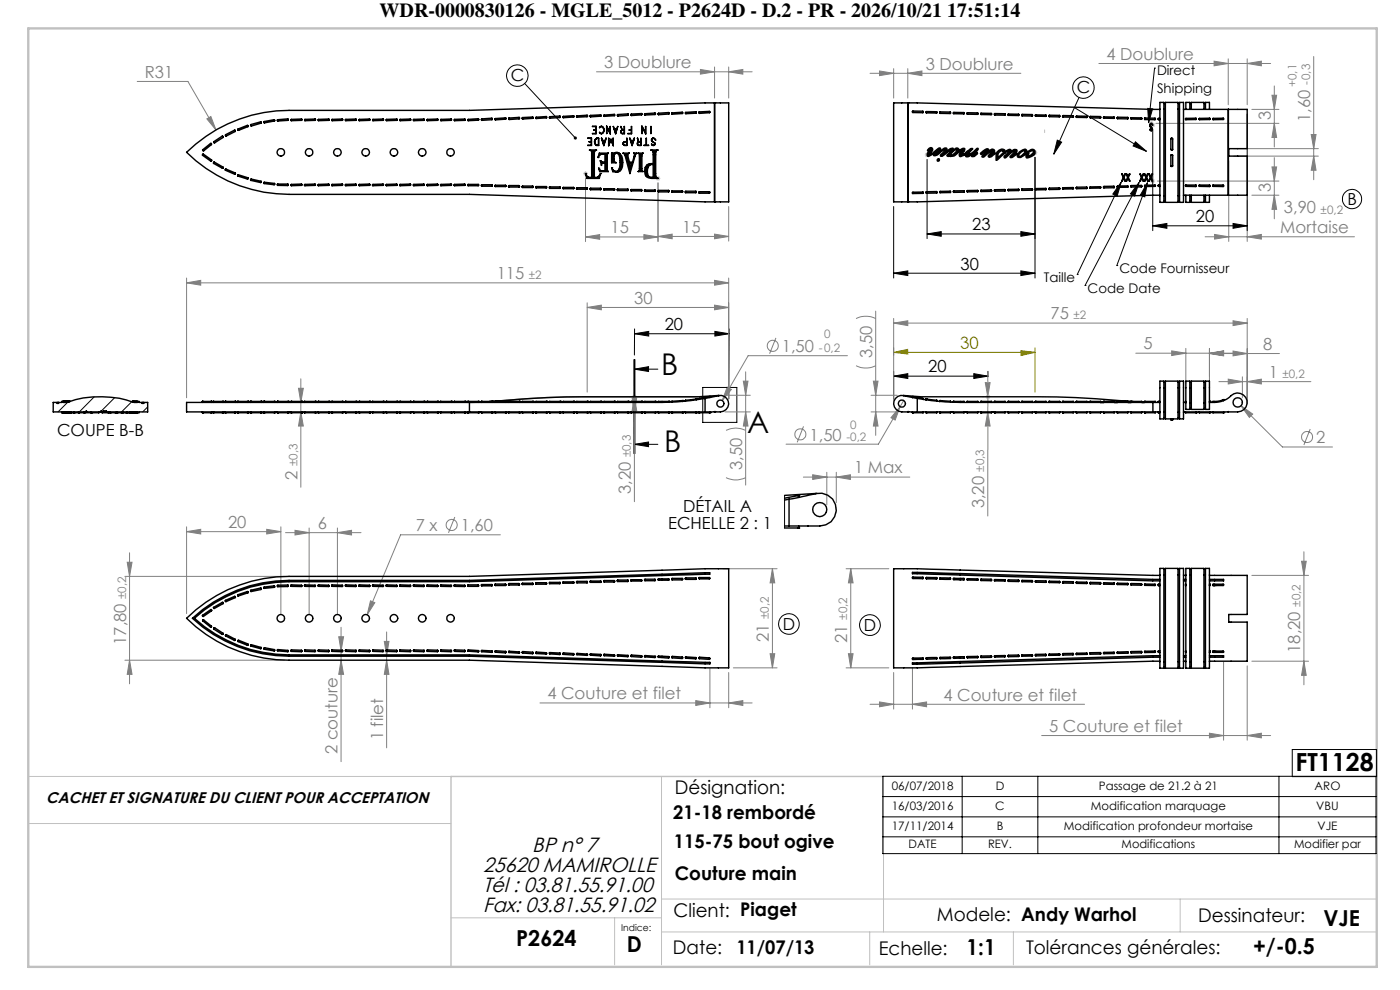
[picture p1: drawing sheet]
<svg xmlns="http://www.w3.org/2000/svg" width="297mm" height="210mm" viewBox="0 0 297 210" stroke-linecap="round" stroke-linejoin="round" font-family="sans-serif">
<defs><g id="words">
<g font-size="6.3">
<text x="140.3" y="79.5">B</text>
<text x="140.9" y="95.8">B</text>
<text x="158.5" y="91.9">A</text>
</g>
<text font-size="5.3" x="274.8" y="163.5">FT1128</text>
<g font-size="4.7">
<text x="280.8" y="196.4">VJE</text>
<text x="109.5" y="200.7">P2624</text>
<text x="133" y="201.9">D</text>
<text x="205.1" y="202.5">1:1</text>
<text x="265.8" y="202.4">+/-0.5</text>
</g>
<g font-size="4.4">
<text x="102.5" y="184.9">25620 MAMIROLLE</text>
<text x="112.9" y="180.7">BP n° 7</text>
<text x="102.5" y="189.2">Tél : 03.81.55.91.00</text>
<text x="102.5" y="193.4">Fax: 03.81.55.91.02</text>
</g>
<text font-size="4.2" x="80.5" y="3.5">WDR-0000830126 - MGLE_5012 - P2624D - D.2 - PR - 2026/10/21 17:51:14</text>
<g font-size="4">
<text x="142.8" y="173.8">21-18 rembordé</text>
<text x="143.2" y="168.4">Désignation:</text>
<text x="143" y="179.9">115-75 bout ogive</text>
<text x="143.2" y="186.7">Couture main</text>
<text x="142.9" y="194.6">Client: Piaget</text>
<text x="198.8" y="195.5">Modele: Andy Warhol</text>
<text x="254.2" y="195.6">Dessinateur:</text>
<text x="142.8" y="202.3">Date:</text>
<text x="156.2" y="202.3">11/07/13</text>
<text x="186.4" y="202.7">Echelle:</text>
<text x="217.7" y="202.5">Tolérances générales:</text>
</g>
<g font-size="3.5" fill="#808080">
<text x="30.7" y="16.5">R31</text>
<text x="128.1" y="14.4">3 Doublure</text>
<text x="196.4" y="14.8">3 Doublure</text>
<text x="234.7" y="12.7">4 Doublure</text>
<text x="269.6" y="25.4" transform="rotate(-90 269.6 25.4)">3</text>
<text x="277.9" y="25.9" transform="rotate(-90 277.9 25.9)">1,60</text>
<text x="269.6" y="40.7" transform="rotate(-90 269.6 40.7)">3</text>
<text x="272.4" y="45.3">3,90</text>
<text x="129.5" y="49.5">15</text>
<text x="144.7" y="49.4">15</text>
<text x="271.6" y="49.4">Mortaise</text>
<text x="105.4" y="59.2">115</text>
<text x="134.6" y="64.4">30</text>
<text x="222.9" y="67.8">75</text>
<text x="165.9" y="74.7">1,50</text>
<text x="185" y="76" transform="rotate(-90 185 76)">3,50</text>
<text x="242.6" y="74.1">5</text>
<text x="268" y="74.2">8</text>
<text x="269.2" y="80.2">1</text>
<text x="171.7" y="93.5">1,50</text>
<text x="279.2" y="94">2</text>
<text x="63.1" y="101.7" transform="rotate(-90 63.1 101.7)">2</text>
<text x="157.4" y="99.7" transform="rotate(-90 157.4 99.7)">3,50</text>
<text x="181.2" y="100.4">1 Max</text>
<text x="133.8" y="104.8" transform="rotate(-90 133.8 104.8)">3,20</text>
<text x="208.8" y="107.8" transform="rotate(-90 208.8 107.8)">3,20</text>
<text x="48.4" y="112">20</text>
<text x="67.4" y="112.2">6</text>
<text x="88.2" y="112.7">7 x</text>
<text x="97.8" y="112.7">1,60</text>
<text x="26.7" y="136.8" transform="rotate(-90 26.7 136.8)">17,80</text>
<text x="163.1" y="136.2" transform="rotate(-90 163.1 136.2)">21</text>
<text x="179.7" y="136.3" transform="rotate(-90 179.7 136.3)">21</text>
<text x="275.9" y="138.5" transform="rotate(-90 275.9 138.5)">18,20</text>
<text x="116.1" y="148.3">4 Couture et filet</text>
<text x="200.2" y="148.6">4 Couture et filet</text>
<text x="222.6" y="155.2">5 Couture et filet</text>
<text x="71.6" y="160" transform="rotate(-90 71.6 160)">2 couture</text>
<text x="81.3" y="157" transform="rotate(-90 81.3 157)">1 filet</text>
</g>
<g font-size="3.5">
<text x="108.4" y="17.2">C</text>
<text x="228.4" y="19.8">C</text>
<text x="253.7" y="47.1">20</text>
<text x="285.8" y="43.4">B</text>
<text x="206.2" y="48.8">23</text>
<text x="203.8" y="57.2">30</text>
<text x="141" y="70">20</text>
<text x="196.9" y="79">20</text>
<text x="12.1" y="92.4">COUPE B-B</text>
<text x="141.7" y="112.2">ECHELLE 2 : 1</text>
<text x="144.9" y="108.6">DÉTAIL A</text>
<text x="166.1" y="133.6">D</text>
<text x="183.3" y="133.8">D</text>
</g>
<text font-size="3.5" fill="#808000" x="203.8" y="74.1" transform="rotate(-3 203.8 74.1)">30</text>
<text font-size="3.3" x="9.8" y="170.3">CACHET ET SIGNATURE DU CLIENT POUR ACCEPTATION</text>
<g font-size="2.8">
<text x="245.5" y="16">Direct</text>
<text x="245.5" y="19.8">Shipping</text>
<text x="221.4" y="59.8">Taille</text>
<text x="237.5" y="57.9">Code Fournisseur</text>
<text x="230.7" y="62.1">Code Date</text>
</g>
<g font-size="2.5" fill="#808080">
<text x="275" y="18.4" transform="rotate(-90 275 18.4)">+0,1</text>
<text x="278" y="18.1" transform="rotate(-90 278 18.1)">-0,3</text>
<text x="280.2" y="45.3">±0,2</text>
<text x="112.2" y="59.2">±2</text>
<text x="174.8" y="71.8">0</text>
<text x="227.8" y="67.8">±2</text>
<text x="173.7" y="74.7">-0,2</text>
<text x="272.1" y="80.2">±0,2</text>
<text x="179.6" y="93.4">-0,2</text>
<text x="180.4" y="91">0</text>
<text x="63.1" y="98.9" transform="rotate(-90 63.1 98.9)">±0,3</text>
<text x="133.8" y="97" transform="rotate(-90 133.8 97)">±0,3</text>
<text x="208.8" y="100.1" transform="rotate(-90 208.8 100.1)">±0,3</text>
<text x="26.8" y="127" transform="rotate(-90 26.8 127)">±0,2</text>
<text x="163.1" y="131.3" transform="rotate(-90 163.1 131.3)">±0,2</text>
<text x="179.7" y="131.5" transform="rotate(-90 179.7 131.5)">±0,2</text>
<text x="275.9" y="128.7" transform="rotate(-90 275.9 128.7)">±0,2</text>
</g>
<g font-size="2.5">
<text x="189.2" y="167.5">06/07/2018</text>
<text x="211.2" y="167.5">D</text>
<text x="233.1" y="167.5">Passage de 21.2 à 21</text>
<text x="278.9" y="167.5">ARO</text>
<text x="189.2" y="171.8">16/03/2016</text>
<text x="211.2" y="171.8">C</text>
<text x="231.4" y="171.8">Modification marquage</text>
<text x="279.2" y="171.8">VBU</text>
<text x="189.2" y="176.1">17/11/2014</text>
<text x="192.8" y="180">DATE</text>
<text x="209.6" y="180">REV.</text>
<text x="211.4" y="176.1">B</text>
<text x="225.7" y="176.1">Modification profondeur mortaise</text>
<text x="237.9" y="180">Modifications</text>
<text x="274.5" y="180">Modifier par</text>
<text x="279.5" y="176.1">VJE</text>
</g>
<text font-size="2" x="131.8" y="197.4">Indice:</text>
</g></defs>
<g fill="none" stroke="#c0c0c0" stroke-width=".21">
<path d="M123.7 36.8h1M123.9 36.5l.7 .7M124.2 36.3v1.1M124.6 36.5l-.7 .7M139.1 37.8h1M139.2 37.5l.7 .7M139.6 37.3v1M139.9 37.5l-.7 .7M196.2 32.8h1M196.3 32.5l.7 .7M196.7 32.3v1M197 32.5l-.7 .7"/>
<path d="M219.1 32.4h1M219.2 32l.7 .7M219.6 31.9v1M219.9 32l-.7 .7M243.7 26.2h1M243.9 25.8l1 1.1M244 38.4h1M244.1 26.5h.9M244.2 38.1l.7 .7M244.2 25.7v1M244.5 37.9v1M244.5 26v1"/>
<path d="M244.6 25.8l-.7 .7M244.9 38.1l-.7 .7M244.9 26.2l-.7 .7M134.1 84.2h1M134.2 83.8l.7 .7M134.6 83.7v1M134.9 83.8l-.7 .7M209.1 84.2h1M209.2 83.8l.7 .7M209.6 83.7v1M209.9 83.8l-.7 .7M6 164.7h89.7"/>
<path d="M6 174.7h89.7M140.3 164.7v40M187.4 164.7v33M95.7 194.7h44.6M130.4 194.7v10M140.3 197.7h151.8M140.3 190.7h151.8M184.5 197.7v7M215 197.7v7M250.4 190.7v7"/>
</g>
<path d="M187.4 164.7h-91.7v40.4" fill="none" stroke="#c0c0c0" stroke-width=".3"/>
<path d="M6 6h286.1v199.1h-286.1z" fill="none" stroke="#c0c0c0" stroke-width=".5"/>
<g fill="none" stroke="#808080" stroke-width=".21">
<path d="M29.1 17.3h10.8l5.9 10.3M126.5 15.2h33.1M148.6 14.7l3 .5-3 .5zM151.6 14.2v6.6M154.6 15.2l3-.5v1zM154.6 14.2v6.6M184.6 15.5h32M186.6 15.1l3 .4-3 .5zM189.6 14.6v6.2M192.6 15.5l3-.4v.9zM192.6 14.6v6.2M233.1 13.5h36.5"/>
<path d="M257.6 13l3 .5-3 .5zM260.6 12.5v9.7M264.6 13.5l3-.5v1zM264.6 12.5v9.7M278.7 12v26.1M43.9 25.2l.8-.5 1.1 2.9zM260.7 34.1v17.1M261.7 33.1h18M261.7 31.5h18M278.2 28.5h1l-.5 3zM278.7 33.1l.5 3h-1zM39.6 60l3-.5v1z"/>
<path d="M39.6 59v25.4M39.6 60h115M151.6 59.5l3 .5-3 .5zM154.6 59v25.6M255.7 50.2h31.6M257.7 49.7l3 .5-3 .5zM264.6 50.2l3-.5v1zM264.6 42.4v8.8M124.6 65.2l3-.5v1zM124.6 64.2v19M124.6 65.2h30M151.6 64.7l3 .5-3 .5z"/>
<path d="M158.2 78.9v24M164.6 71.7l-1.3 3.3M179.8 75.5h-21.1l-5.5 9.5M181.6 77.6a4.6 4.6 0 0 0 4.2 0M181.6 67.6a4.6 4.6 0 0 1 4.2 0M185.8 66v26.3M189.6 68.5l3-.5v1.1zM189.6 67.5v17.4M189.6 68.5h75M209.5 79.2v30.3M240.9 74.9h20.7M248.6 74.4l3 .5-3 .5z"/>
<path d="M251.6 73.9v7.4M256.6 74.9l3-.5v1zM256.6 75l3-.5v1zM256.6 73.9v7.4M256.6 75h14.8M261.6 74.5l3 .5-3 .5zM261.6 68l3 .5-3 .6zM263.6 79.9v4.5M264.6 67.5v18.1M63.3 82.4h1l-.5 3zM63.8 87.4l.5 3h-1zM63.8 80.4v23"/>
<path d="M133.6 84.2h.1M134.1 84.4h1l-.5 3zM134.6 84.2l.5 3h-1zM134.6 84.2v22.2M153.8 87.4h5.4M153.8 83.8h5.4M154 91.3a4.6 4.6 0 0 1 4.2 0M154.3 82.1l.9 .5-2 2.4zM157.7 80.8h1l-.5 3zM158.2 87.4l.5 3h-1zM170.5 90.4l-1.4 3.4M184.8 87.4h5.5"/>
<path d="M184.8 83.8h5.5M185.3 80.8h1l-.5 3zM185.8 87.4l.5 3h-1zM191 86.2l-1.1 2.9-.9-.5zM191 86.2l-4.7 8h-19.5M191.7 85l-.7 1.2M208.5 84.2h.1M209 81.2h1l-.5 3zM209.5 87.4l.5 3h-1zM258.6 81h19.5M260.6 80.4l3 .6-3 .4zM263.3 86.1l2.4 1.7-.7 .7z"/>
<path d="M263.3 86.1l8.8 8.7h10.6M264.6 81l3-.6v1zM278 91l-1.4 3.4M27 119.3h1l-.5 3zM27.5 117.3v27.8M39.6 112.8l3-.5v1zM39.6 111.8v18.4M39.6 112.8h20M56.6 112.3l3 .5-3 .5zM59.6 111.8v18.4M60.6 113h16M62.6 112.5l3 .5-3 .5z"/>
<path d="M65.6 112v18.2M71.6 113l3-.5v1zM71.6 112v18.2M96.5 109.7l-1.4 3.3M106.2 113.4h-21.2l-7.1 17M154 101.3l.3 .2a4.7 4.7 0 0 0 3.9-.2M276.1 119.1h1l-.5 3zM276.6 117v28.3M26.5 122.3h33.8M71.4 138.1h.9M71.9 135.1h1l-.5 3zM72.4 133.1v28.5"/>
<path d="M78.6 127.5l.9 .3-1.6 2.6zM81.5 136.1h1l-.5 3zM82 134v24.6M153.4 120.6h11.5M163.4 138.7h1l-.5 3zM163.9 120.6v21.1M163.9 120.6l.5 3h-1zM179.5 120.6h9.1M180 138.7h1l-.5 3zM180.5 120.6v21.1M180.5 120.6l.5 3h-1zM265.6 122.1h12"/>
<path d="M26.5 140h33.8M27.5 140l.5 3h-1zM72.4 140l.5 3h-1zM82 140l.5 3h-1zM114.5 149.1h45.1M147.6 148.6l3 .5-3 .5zM150.6 141.8v8.3M154.6 149.1l3-.5v1zM154.6 142.7v7.4M155.6 141.7h9.3M179.5 141.7h9.1M184.6 149.4h45.5"/>
<path d="M186.6 148.9l3 .5-3 .5zM189.6 142.7v7.7M193.6 149.4l3-.5v1zM193.6 141.6v8.8M221 156h48.6M256.6 155.5l3 .5-3 .5zM259.6 140.4v16.6M264.6 156l3-.5v1zM264.6 141.2v15.8M265.6 140.3h12M276.6 140.3l.5 3h-1z"/>
<circle cx="163.9" cy="73.4" r="1.18"/>
<circle cx="169.8" cy="92.1" r="1.18"/>
<circle cx="277.3" cy="92.7" r="1.18"/>
<circle cx="95.8" cy="111.4" r="1.19"/>
</g>
<g fill="none" stroke="#000" stroke-width=".21">
<path d="M134.5 76.3v19.9M134.6 78.3l3-.5v1zM134.6 78.3h5M134.6 76.3v19.9M134.6 70.8l3-.5v1zM134.6 69.8v5.5M134.6 70.8h20.1M134.7 76.3v10M151.7 70.3l3 .5-3 .5zM154.7 69.8l-.1 14.8M189.6 79.8l3-.5v1zM189.6 78.8v5.8"/>
<path d="M189.6 79.8h20M206.6 79.3l3 .5-3 .5zM209.6 78.8v1.1M134.6 94.3l3-.5v.9zM134.6 94.3h5M134.7 86.3v9.9zM149.1 82.2h7.2v7.4h-7.2zM274.1 159h17.9v5.7h-17.9z"/>
<circle cx="167.4" cy="132.4" r="2.18"/>
<circle cx="184.6" cy="132.6" r="2.21"/>
</g>
<path d="M189.6 74.7l2.9-.6 .1 1zM189.6 73.8v1.5M189.6 74.7h30M216.6 74.4l3 .3-3 .7zM219.6 73.8v9.4" fill="none" stroke="#808000" stroke-width=".21"/>
<path d="M152.5 83.9l-2.6 .3h-25.3a375.4 375.4 0 0 0-23.6 1.1l-1.4 .1" fill="none" stroke="#808080" stroke-width=".3"/>
<path d="M134.6 76.3v19.9" fill="none" stroke="#000" stroke-width=".21" stroke-dasharray="6.3 1.3 1.3 1.3" stroke-dashoffset="3.4"/>
<path d="M221.6 27.6v.5M264.6 84.8v.9M73.3 138h.8M82 139h1.8" fill="none" stroke="#c0c0c0" stroke-width=".21" stroke-dasharray="30.5 1.3 1.3 1.3"/>
<path d="M209.6 80.9v14.5" fill="none" stroke="#c0c0c0" stroke-width=".21" stroke-dasharray="30.5 1.3 1.3 1.3" stroke-dashoffset="25.2"/>
<g fill="#000">
<path d="M134.6 78.3l3-.5v1zM134.6 94.3l3-.5v.9z"/>
<path d="M151.7 70.3l3 .5-3 .5zM134.6 70.8l3-.5v1z"/>
<path d="M189.6 79.8l3-.5v1zM206.6 79.3l3 .5-3 .5z"/>
</g>
<g fill="#808080">
<path d="M264.6 81l3-.6v1zM260.6 80.4l3 .6-3 .4z"/>
<path d="M134.6 84.2l.5 3h-1zM134.1 84.4h1l-.5 3zM209 81.2h1l-.5 3zM209.5 87.4l.5 3h-1zM71.9 135.1h1l-.5 3zM72.4 140l.5 3h-1zM81.5 136.1h1l-.5 3zM82 140l.5 3h-1z"/>
</g>
<path d="M216.6 74.4l3 .3-3 .7zM189.6 74.7l2.9-.6 .1 1z" fill="#808000"/>
<g fill="#808080">
<path d="M154.6 149.1l3-.5v1zM147.6 148.6l3 .5-3 .5zM264.6 156l3-.5v1zM256.6 155.5l3 .5-3 .5zM264.6 50.2l3-.5v1zM257.7 49.7l3 .5-3 .5z"/>
<path d="M248.6 74.4l3 .5-3 .5zM256.6 74.9l3-.5v1zM39.6 60l3-.5v1zM151.6 59.5l3 .5-3 .5zM154.3 82.1l-1.1 2.9 2-2.4zM263.3 86.1l1.7 2.4 .7-.7zM256.6 75l3-.5v1zM261.6 74.5l3 .5-3 .5zM124.6 65.2l3-.5v1zM151.6 64.7l3 .5-3 .5zM191 86.2l-2 2.4 .9 .5zM78.6 127.5l-.7 2.9 1.6-2.6zM186.6 148.9l3 .5-3 .5zM193.6 149.4l3-.5v1zM189.6 68.5l3-.5v1.1zM261.6 68l3 .5-3 .6zM43.9 25.2l1.9 2.4-1.1-2.9zM148.6 14.7l3 .5-3 .5zM154.6 15.2l3-.5v1zM257.6 13l3 .5-3 .5zM264.6 13.5l3-.5v1z"/>
<path d="M39.6 112.8l3-.5v1zM56.6 112.3l3 .5-3 .5z"/>
<path d="M62.6 112.5l3 .5-3 .5zM71.6 113l3-.5v1z"/>
<path d="M63.8 87.4l.5 3h-1zM63.3 82.4h1l-.5 3zM158.2 87.4l.5 3h-1zM157.7 80.8h1l-.5 3zM185.8 87.4l.5 3h-1zM185.3 80.8h1l-.5 3zM278.7 33.1l.5 3h-1zM278.2 28.5h1l-.5 3z"/>
<path d="M180.5 120.6l.5 3h-1zM180 138.7h1l-.5 3z"/>
<path d="M27 119.3h1l-.5 3zM27.5 140l.5 3h-1zM276.1 119.1h1l-.5 3zM276.6 140.3l.5 3h-1z"/>
<path d="M163.9 120.6l.5 3h-1zM163.4 138.7h1l-.5 3z"/>
<path d="M186.6 15.1l3 .4-3 .5zM192.6 15.5l3-.4v.9z"/>
</g>
<path d="M244.1 26.2l-.2 .5 .5 .7a.18 .18 0 0 1-.2 .2 .18 .18 0 0 1-.2-.2l-.1 .1 .2 .3 .4-.3v-.2l-.4-.5-.1-.3 .3-.2 .2 .3v-.2l-.1-.2zM238.9 36.9l.3 .7-.3 .8h.1l.3-.6 .4 .6-.3-.8 .3-.7h-.1l-.3 .6-.3-.6zM137.6 35.2l.3-.2 .7-.1v2.7h-.7l-.4-.4-.2-1.2zM138.1 31.8l.4 .2 .1 .4v2.3h-.8l-.7 .5-.3 .7v1.1l.4 .5 .5 .3h1.9l-.4-.2-.1-.3v-4.9l.1-.4 .4-.2zM135.4 32.5l.2 .2v3.5l-.2 .2h1l-.2-.3v-3.3l.2-.3zM132.2 32.5l.4 .5 1 3.8 1.2-3.9 .3-.4h-.7l.2 .1v.3l-.4 1.5h-.7l-.4-1.4 .1-.3 .3-.2zM133.6 34.6h.5l-.3 1zM129.8 32.5v2h.9l-.4-.4v-1.2l.1-.3 .6-.1 .4 .5 .2 1.8-.4 1.2-.3 .3h-.4l-.5-.3-.2-.4 .2 .8 .6 .1 .7-.1 .6-.6 .2-.6v-1.1l-.2-.9-.4-.6-.4-.3zM237.9 36.9l.4 .7-.4 .8h.2l.3-.6 .3 .6h.1l-.4-.8 .4-.7h-.2l-.2 .6-.3-.6zM241.8 36.9l.3 .7-.3 .8h.1l.3-.6 .3 .6h.1l-.3-.8 .3-.7h-.1l-.3 .6zM242.7 36.9l.4 .7-.4 .8h.2l.3-.6 .3 .6h.1l-.4-.8 .4-.7h-.2l-.2 .6-.3-.6zM242.7 36.9l.4 .7-.4 .8h.2l.3-.6 .3 .6h.1l-.4-.8 .4-.7h-.2l-.2 .6-.3-.6zM243.7 36.9l.4 .7-.4 .8h.1l.3-.6 .4 .6-.3-.8 .3-.7h-.1l-.3 .6-.3-.6zM198.9 33.9a.24 .24 0 0 0 .4 0 .24 .24 0 0 0-.4 0zM196.9 31.7a.19 .19 0 0 0 0 .3 .19 .19 0 0 0 .3-.2 .18 .18 0 0 1 .1-.2 .18 .18 0 0 1 .2 .2l-.6 .4-.2 .5a.37 .37 0 0 0 .1 .5 .37 .37 0 0 0 .5-.2l.3-.2a.19 .19 0 0 0 .3-.1 .19 .19 0 0 0-.1-.2l-.2 .1a.17 .17 0 0 1-.2 .1 .17 .17 0 0 1-.1-.2 .17 .17 0 0 1 .2-.1l.3-.6a.49 .49 0 0 0-.4-.5 .49 .49 0 0 0-.5 .4zM198.1 32.2v.4a.33 .33 0 0 0 .1 .4 .33 .33 0 0 0 .4 0l1.9-1.3-.1 .3-.5 .5a.4 .4 0 0 0-.3 .7l.4-.1 .6-.5a.27 .27 0 0 0 .3-.2 .27 .27 0 0 0-.2-.3l.1-.2a.39 .39 0 0 0-.1-.5 .39 .39 0 0 0-.5 .1l-1.6 1.2 .3-.5a.76 .76 0 0 0 .6-.8l-.6 .1zM202.3 32l.3-.2a.21 .21 0 0 1 .3-.1 .21 .21 0 0 1 .1 .3l-.5 .6-.7 .3-.1-.2zM201 31.9v.3l.9-.4-.7 .9a.26 .26 0 0 0-.2 .4 .26 .26 0 0 0 .4-.1 .76 .76 0 0 0 1.1 0l1.2-.9a.39 .39 0 0 1 .6-.3v.2a1.07 1.07 0 0 0-.7 1.1l.3 .1 .5-.2a.23 .23 0 0 0 .3-.2 .23 .23 0 0 0-.1-.3 .23 .23 0 0 0-.3 .2l-.2 .1a.6 .6 0 0 1 .4-.7l.1-.1a.35 .35 0 0 0 0-.5 .35 .35 0 0 0-.5 0l-.6 .4a.57 .57 0 0 0-.5-.5 .57 .57 0 0 0-.6 .4h-.1a.39 .39 0 0 0-.2-.4 .39 .39 0 0 0-.5 .1zM204.9 32.3l-.1 .1 .1 .4a.39 .39 0 0 0 .1 .5 .39 .39 0 0 0 .5-.1l.3-.2a.18 .18 0 0 1 .3-.2 .17 .17 0 0 1 0 .3 .77 .77 0 0 0 1.1-.3 .19 .19 0 0 0 .2-.2 .19 .19 0 0 0-.2-.2 .19 .19 0 0 0-.2 .2l-.3 .2 .4-.6a.53 .53 0 0 0 .3-.7l-1.4 1.1-.6 .2v-.1l.8-.9a.2 .2 0 0 0 .1-.3 .2 .2 0 0 0-.3 0zM208.1 32.4a.18 .18 0 0 0 0 .3 .18 .18 0 0 0 .3-.1l.9-.7-.6 .8a.38 .38 0 0 0-.3 .6h.3l1.1-.9 .8-.5-.5 .6a.54 .54 0 0 0-.3 .8 1.26 1.26 0 0 0 1.1-.6l.3-.1-.3-.3a.51 .51 0 0 0-.2-.7 .51 .51 0 0 0-.7 .3l-.2 .2a.46 .46 0 0 0-.3-.6 .46 .46 0 0 0-.6 .3zM211.9 32.3l.4-.3 .4 .1a.35 .35 0 0 1 .1 .4 .35 .35 0 0 1-.3 .2l-.3 .3a.3 .3 0 0 1-.5 .1 .3 .3 0 0 1 0-.4zM211.5 32.3l-.2 1.7 2-1.6a.55 .55 0 0 1 .7-.3l-.5 .6a.58 .58 0 0 0-.4 .8 1.63 1.63 0 0 0 1.1-.9l.1-.1a.87 .87 0 0 1 1.1-.4l-.7 .7a.42 .42 0 0 0-.4 .6 1.18 1.18 0 0 0 1.2-.5l.1-.1a.17 .17 0 0 0 .2-.2 .17 .17 0 0 0-.2-.1v-.1a.43 .43 0 0 0 .1-.6 .43 .43 0 0 0-.6-.1l-.5 .4h-.1a.3 .3 0 0 0-.1-.4 .3 .3 0 0 0-.4 0l-.5 .3a.25 .25 0 0 1-.3 .1 .25 .25 0 0 1-.1-.3l-.7-.2zM216.3 32.5l.6-.4a.28 .28 0 0 1 .5-.1 .28 .28 0 0 1-.1 .4l-.7 .7a.32 .32 0 0 1-.5 0 .32 .32 0 0 1 .2-.5zM216.4 32.1a.92 .92 0 0 0-.4 1.3 2.5 2.5 0 0 0 2.1-1l.8-.4a.31 .31 0 0 1 .4 .3 .31 .31 0 0 1-.3 .3l-.3 .3a.29 .29 0 0 1-.5 .2 .29 .29 0 0 1 0-.5 .57 .57 0 0 0-.5 .3 .57 .57 0 0 0 .1 .6h.3a1.47 1.47 0 0 0 1.5-1.3 .77 .77 0 0 0-.7-.5 .77 .77 0 0 0-.8 .4l-.2 .1a.62 .62 0 0 0-.5-.6 .62 .62 0 0 0-.6 .3zM127.1 32.5l-.2 .9 .5-.6 .9-.1v1.7h-.7l-.2-.3 .2 1 .1-.5h.6v1.6h-.9l-.4-.5 .2 .7h1.8l-.2-.3v-3.3l.2-.3zM125.1 31.8l.4 .4v5.4l-.8-.1-.5-.7 .3 1h2.6l.3-1-.6 .8h-.7v-5.3l.1-.2 .3-.3zM126.2 29.7l.4-.4h.4v1.5a.76 .76 0 0 1-.8-1.1zM126.4 29.4a.79 .79 0 0 0-.3 1 .79 .79 0 0 0 .9 .5v-1.6zM127.8 29.8h.6l-.3 1zM127.6 29.3l.5 1.6 .5-1.6-.2 .5h-.6zM129.1 29.3v1.6l.5-1.3 .5 1.3v-1.6l-.1 1.4-.4-1.2-.4 1.2zM132.3 30.2l.7-.1v.7l-.7-.1zM133 29.3v.7h-.5l-.3 .3v.3l.3 .3h.5zM133.8 29.8h.6l-.3 1zM133.6 29.3l.5 1.6 .5-1.6-.2 .5h-.6zM135.3 30.2l.7-.1v.7l-.7-.1zM135.2 29.3l.3 .8-.3 .2 .1 .4 .7 .2v-1.6v.7h-.5zM137.1 29.3v1.5l-.5 .1h1l-.5-.1zM138.3 29.4v.6l.6 .3 .1 .3-.3 .2-.5-.2 .5 .3 .3-.5-.7-.5v-.3l.4-.3 .4 .4-.4-.4zM138.1 26.8v1.5zM136.2 26.7v1.6v-1.4l.8 1.5v-1.6l-.1 1.4zM133.9 26.8v.7h-.4l.4 .1v.7l-.7 .1h.8zM131.8 27.7l.6-.1v.7l-.6-.1zM131.7 26.8l.3 .8-.3 .2v.3l.3 .3h.5v-1.6l-.1 .7h-.4zM130.3 27.3h.6l-.3 .9zM130.1 26.8l.5 1.6 .5-1.6-.2 .5h-.6zM128.7 26.7v1.6v-1.4l.8 1.5v-1.6l-.1 1.4zM127.2 27l.3-.2a.75 .75 0 0 1 .6 .8 .75 .75 0 0 1-.6 .7l-.3-.2 .3 .3a.78 .78 0 0 0 .7-.8 .78 .78 0 0 0-.7-.8z" fill-rule="evenodd" fill="#000"/>
<g fill="none" stroke="#000" stroke-width=".21">
<path d="M111.3 17.7l10.8 11.6M244.9 14.5h.1M244.9 14.5l-1.2 11.5M196.7 33.8v16.8M219.6 33.4v25.6M224.3 29.7l.9 .5-1.6 2.5zM227.9 22.8l-4.3 9.9M227.9 22.8l15.3 9.3M228.9 20.7l-1 2.1M237.8 38.7l-.8 2.9-.9-.4zM237.8 38.7l-9.3 19.5M240.9 30.1l2.3 2-2.8-1.1z"/>
<path d="M241.7 38.7l-1 2.9-.9-.5zM241.7 38.7l-11.5 21.9M243.4 38.8l-.5 3-1-.4zM243.4 38.8l-6.5 17.5M243.5 23l1 .1-.8 2.9zM244.5 27.5v21.4M264.6 24.2v24.7M189.6 58l3-.5v.9zM189.6 43.8v15.2M189.6 58h30M196.7 49.6l3-.5v1zM196.7 49.6h22.9"/>
<path d="M216.6 49.1l3 .5-3 .5zM216.6 57.5l3 .5-3 .4zM228.5 58.2h.1M236.9 56.3h.1M244.5 47.9l3-.5v1zM244.5 47.9h20.1M261.6 47.4l3 .5-3 .5zM230.2 60.6h.1M187.3 164.7h104.6v16.4h-104.6zM187.3 169h104.6M187.3 173.3h104.6M187.3 177.5h104.6"/>
<path d="M204.1 164.7v16.4M220.2 164.7v16.4M271.3 164.7v16.4"/>
<circle cx="109.7" cy="16" r="2.28"/>
<circle cx="229.8" cy="18.6" r="2.29"/>
<circle cx="286.8" cy="42.2" r="2.04"/>
</g>
<g fill="none" stroke="#808080" stroke-width=".21">
<path d="M270.3 18.2v13M124.2 37.8v13.5M139.6 38.8v12.5M245.2 26.2h26.1M245.5 38.4h25.8M265.6 23.2h5.7M269.8 20.2h1l-.5 3zM269.8 35.4h1l-.5 3zM270.3 33.4v13M270.3 26.2l.5 3h-1zM124.2 50.3l3-.5v1zM124.2 50.3h15.4"/>
<path d="M136.6 49.8l3 .5-3 .5zM139.6 50.2l3-.5v1zM139.6 50.2h15M151.6 49.7l3 .5-3 .5zM154.6 43.8v7.3M265.6 41.4h5.7M270.3 41.4l.5 3h-1zM170.4 101.2h22.6M172.4 100.7l3 .5-3 .5zM175.4 100.2v6.9M177.4 101.2l3-.5v1zM177.4 100.2v6.4"/>
</g>
<path d="M177.4 107.6v1.2" fill="none" stroke="#c0c0c0" stroke-width=".21" stroke-dasharray="30.5 1.3 1.3 1.3"/>
<g fill="#000">
<path d="M121.8 29a.34 .34 0 0 0 0 .5 .34 .34 0 0 0 .5 0l-.2-.2 .2 .2a.34 .34 0 0 0 0-.4 .34 .34 0 0 0-.5-.1zM240.9 30.1l2.3 2-2.8-1.1zM224.3 29.7l.9 .5-1.6 2.5z"/>
<path d="M241.7 38.7l-1 2.9-.9-.5zM237.8 38.7l-.8 2.9-.9-.4zM243.5 23l1 .1-.8 2.9zM243.4 38.8l-.5 3-1-.4z"/>
<path d="M216.6 57.5l3 .5-3 .4zM189.6 58l3-.5v.9z"/>
<path d="M244.5 47.9l3-.5v1zM261.6 47.4l3 .5-3 .5zM196.7 49.6l3-.5v1zM216.6 49.1l3 .5-3 .5z"/>
</g>
<g fill="#808080">
<path d="M151.6 49.7l3 .5-3 .5zM139.6 50.2l3-.5v1zM177.4 101.2l3-.5v1zM172.4 100.7l3 .5-3 .5z"/>
<path d="M124.2 50.3l3-.5v1zM136.6 49.8l3 .5-3 .5z"/>
<path d="M270.3 26.2l.5 3h-1zM269.8 20.2h1l-.5 3zM270.3 41.4l.5 3h-1zM269.8 35.4h1l-.5 3z"/>
</g>
<g fill="none" stroke="#000" stroke-width=".3">
<path d="M39.6 32.3a31.1 31.1 0 0 1 21.7-8.9h38.3l50-1.6h5v21h-5l-50-1.6h-38.3a31 31 0 0 1-21.7-8.9zM43 31.8l1.8-1.4v.3l-1.6 1.3zM43 32.7l1.9 1.2v.2l-.2 .1-1.7-1.3zM45.3 34.4l2 1v.3l-2-1zM45.3 30.1l1.8-1.2 .2 .1-1.8 1.3zM47.8 35.9l2.2 .9-.2 .2-2-.9zM47.9 28.6l2-1v.3l-1.9 .9-.2-.1zM50.4 37.1l2.2 .6v.3l-2.2-.6zM50.4 27.4l2.1-.8 .1 .1v.2l-2 .7zM53.2 38.1l2.2 .3v.3l-2.2-.4zM53.2 26.5l2.1-.6 .1 .1-2.1 .7zM56 38.7l2.3 .3-.2 .2-2.1-.3z"/>
<path d="M56 25.8l2.1-.4 .2 .2-2.2 .5zM58.8 39.1l2.3-.1v.3h-2.2zM58.8 25.4l2.3-.1v.2l-2.2 .2zM61.7 39.1l2.3-.1v.3l-2.2 .1zM61.7 25.4l2.3-.1v.2l-2.2 .1zM64.6 39.1l2.3-.1v.3l-2.3 .1zM64.6 25.4l2.3-.1v.2l-2.2 .1zM67.5 25.4l2.3-.1v.2l-2.2 .1zM67.5 39.1l2.2-.1 .1 .3-2.3 .1zM70.4 39.1l2.2-.1 .1 .3-2.3 .1zM70.4 25.4l2.3-.1v.1l-2.3 .2zM73.3 39.1l2.2-.1 .1 .3-2.3 .1z"/>
<path d="M73.3 25.4l2.2-.1 .1 .2-2.3 .1zM76.2 39.1l2.2-.1 .1 .3-2.3 .1zM76.2 25.4l2.2-.1 .1 .2-2.3 .1zM79.1 39.1l2.2-.1 .1 .3-2.3 .1zM79.1 25.3h2.2l.1 .2-2.3 .1zM82 39.1l2.2-.1v.3l-2.2 .1zM82 25.4l2.2-.1v.2l-2.2 .1zM84.8 39.1l2.3-.1v.3l-2.3 .1zM84.8 25.4l2.3-.1v.2l-2.2 .1zM87.7 39.1l2.3-.1v.3l-2.3 .1zM87.7 25.3h2.3v.2l-2.2 .1zM90.6 39.1l2.2-.1 .1 .3-2.3 .1z"/>
<path d="M90.6 25.4l2.3-.1v.2l-2.3 .1zM93.5 39.2l2.3-.1-.1 .2-2.1 .1zM93.5 25.4l2.2-.1 .1 .2-2.3 .1zM96.4 39.1l2.2-.1v.3l-2.2 .1zM96.4 25.4l2.2-.1 .1 .2-2.3 .1zM99.2 39.1h2.3v.3h-2.2zM99.3 25.3l2.2-.1 .1 .2-2.3 .2zM102.1 39.2h2.3v.2l-2.2 .1zM102.2 25.3l2.2-.2v.3l-2.2 .1zM105.1 39.3h2.2v.2l-2.2 .1zM105.1 25.1l2.2-.1v.3l-2.2 .1zM107.9 39.4h2.2l.1 .2-2.2 .1z"/>
<path d="M107.9 25.1l2.3-.1-.1 .2-2.1 .2zM110.8 39.5h2.2l.1 .2-2.2 .1zM110.8 25l2.3-.2v.2l-2.3 .3zM113.7 39.6h2.2l.1 .2-2.3 .1zM113.7 24.9l2.2-.2 .1 .3-2.3 .1zM116.6 39.7l2.2-.1 .1 .3-2.3 .1zM116.6 24.8l2.2-.2 .1 .3-2.3 .2zM119.5 39.8l2.2-.1v.3h-2.2zM119.5 24.7l2.2-.1v.2l-2.1 .2zM122.3 39.9l2.2-.1 .1 .3h-2.3zM122.3 24.6l2.2-.2 .1 .1v.3l-2.2 .1zM124.2 36.8h.1"/>
<path d="M124.2 36.8l.3 1h2.6l.3-1M124.7 29.3h.8v1.6h-.8l.7-.1v-1.5M124.7 29.3h.1M125 30h.4M125 30v.1M125.1 31.8a.65 .65 0 0 1 .4 1l-.1 4.8a1.08 1.08 0 0 1-1.2-.8M125.1 31.8h1.4M125.1 31.8h.1M125.2 40l2.2-.1 .1 .3h-2.2zM125.3 24.5l2.2-.1v.2l-2.2 .2zM125.7 26.8h.8v1.6h-.8l.7-.1v-.7h-.4l.4-.1v-.7zM126.4 29.4l.6-.1v1.6a.79 .79 0 0 1-.9-.5 .79 .79 0 0 1 .3-1z"/>
<path d="M126.5 31.8a.69 .69 0 0 0-.4 1l.1 4.8a1.04 1.04 0 0 0 1.2-.8M126.5 31.8h.1M126.6 29.3a.77 .77 0 0 0-.4 .9 .77 .77 0 0 0 .8 .6v-1.5M126.9 33.4a1.26 1.26 0 0 1 1.4-.7v1.7h-.7l-.2-.3M126.9 33.4l.2-.9h1.9l-.2 .4v3.2l.2 .3M126.9 33.4h.1M127 35.7h.1M127 35.7l.2 .7h1.8M127.2 27l.3-.2a.77 .77 0 0 1 .6 .8 .77 .77 0 0 1-.6 .7l-.3-.2 .3 .3a.75 .75 0 0 0 .6-1.2M127.3 27l.2-.2 .3 .2M127.4 34.1h.1M127.4 34.1l.2 1a.37 .37 0 0 1 .1-.4 .37 .37 0 0 1 .4-.1h.2v1.6h-.4a.73 .73 0 0 1-.9-.5"/>
<path d="M127.4 36.8h.1M127.6 29.3l.2 .5h.6l.2-.5-.5 1.6zM127.8 29.8h.6l-.3 1zM128.1 24.4l2.3-.1v.2l-2.2 .2zM128.7 28.3h.1M129 36.4h.1M129.1 29.3h.1M129.2 29.3l-.1 1.6 .5-1.3 .5 1.3v-1.6l-.1 1.4-.4-1.2-.4 1.2M129.4 26.8h.1M129.4 26.8l.1 1.6-.8-1.7v1.6M129.8 35.6a.87 .87 0 0 0 .9 .8 .87 .87 0 0 0 .8-1.1l.1-1-.3-1.4a.55 .55 0 0 0-.6-.4 .55 .55 0 0 0-.4 .7v.5a.63 .63 0 0 0 .4 .8h-.9v-2h.2a1.39 1.39 0 0 1 2 1.1 2.5 2.5 0 0 1-.6 2.7l-.1 .1a1.05 1.05 0 0 1-1.2-.1l-.1 .1M129.8 35.6h.1"/>
<path d="M129.8 35.6l.2 .8M130 36.4h.1M130.1 26.8l.5 1.4 .5-1.4-.5 1.6zM130.3 27.3h.6M131 24.3l2.3-.1-.1 .3-2.1 .1zM131.7 26.8l.3 .7h.4l.1-.7v1.6h-.5l-.3-.3v-.3l.3-.2zM131.8 27.7l.6-.1v.7l-.6-.1zM132.2 32.5h1.3a.41 .41 0 0 0-.3 .5l.3 1.4h.7l.4-1.4a.29 .29 0 0 0 .1-.3 .29 .29 0 0 0-.3-.2h.7l-.3 .4-1.2 3.9-1.1-4zM132.5 30h.5M133 29.3v1.6h-.5l-.3-.3v-.3l.3-.2-.2 .2v.3l.2 .2h.5zM133.6 34.6h.5l-.3 1zM133.6 29.3l.2 .5h.6l.2-.5-.5 1.6z"/>
<path d="M133.8 29.8h.6l-.3 1zM133.9 24.2h2.3l-.1 .2-2.1 .1zM133.9 27.5h-.4l.4 .1M133.9 26.8l.1 1.6h-.8l.7-.1M133.9 26.8h.1M135.2 29.3l.3 .8-.3 .2M135.2 30.3v.3M135.3 30.6l.2 .2h.5M135.3 29.3l.2 .7M135.3 29.3h-.1M135.4 36.4l.2-.4v-3.2l-.2-.3h1l-.2 .3v3.3l.2 .3M135.4 36.4h1"/>
<path d="M135.4 36.4h.1M135.5 30h.5M135.5 30.1l-.2 .2M136 29.3h.1M136 29.3v1.6h-.5l-.3-.3M136.2 26.7l.7 1.5 .1-1.4v1.6l-.8-1.5v1.4zM136.4 36.4h.1M136.6 30.8l1 .1zM136.8 24.1l2.2-.1 .1 .2-2.3 .2zM137.1 30.8v-1.5v1.5M137.7 35.2l.9-.3v2.7a1.05 1.05 0 0 1-1.3-1.3zM138.1 26.8v1.5z"/>
<path d="M138.1 31.8a.69 .69 0 0 1 .5 1v1.9a1.55 1.55 0 0 0-1.6 .6 1.55 1.55 0 0 0-.2 1.6l.3 .6a3.5 3.5 0 0 0 2.5 .3 .68 .68 0 0 1-.5-1v-4a.69 .69 0 0 1 .5-1M138.1 31.8h1.5M138.1 31.8h.1M138.3 29.4l.2-.1-.2 .3v.3l.7 .5-.3 .5-.5-.3 .3 .2 .5-.2-.1-.3-.6-.3zM138.7 29.3l.4 .4zM138.7 29.3h-.2M139.6 31.8h.1M139.6 24.1l2.3-.2v.3l-2.2 .1zM142.6 23.9l2.2-.1v.3l-2.2 .1zM145.5 23.8l2.1-.1 .1 .2-2.2 .2zM148.3 23.7l2.2-.1 .1 .2-2.3 .3zM151.6 21.8h.1"/>
<path d="M151.6 21.8v21M192.6 21.8h.1M192.6 21.8v21M193.6 23.6h2.2l.1 .3h-2.3zM196.5 23.7h2.2l.1 .2h-2.3zM197.1 31.5l.3-.2a.43 .43 0 0 1 .4 .2 .43 .43 0 0 1 0 .5l-.5 .7 .6-.2v.2l-1.1 .5a.89 .89 0 0 1 .7-1.4l.1-.1-.2-.1-.3 .4h-.3zM198.1 32.2l1-.8h.4v.2l-.9 .8v.3l1.7-1.3h.3a.51 .51 0 0 1 .1 .8l.2 .1a1.67 1.67 0 0 1-1.4 .8v-.2a1.62 1.62 0 0 0 1-1.2l-.9 .5a1.55 1.55 0 0 1-1.4 .8zM199.4 23.8h2.2v.3h-2.2zM201.1 31.9l1-.5 .2 .4a.62 .62 0 0 1 .6-.4 .62 .62 0 0 1 .5 .4l.2 .1a.75 .75 0 0 1 1.1-.3l-.2 .5-.5 .7 .6-.2 .1 .2a1.05 1.05 0 0 1-1.1 .3l-.1-.1a1.14 1.14 0 0 1 .8-1.1v-.2h-.1l-1 .8a1.98 1.98 0 0 1-1.6 .7l-.2-.2a.25 .25 0 0 1-.3 .2 .25 .25 0 0 1-.1-.4l.9-1-.9 .4zM202.2 32.1l.9-.4a2.01 2.01 0 0 1-1.3 1.2l-.1-.2zM202.3 23.8l2.2 .1v.2h-2.2zM204.8 32.4l1.1-.9h.4v.1l-.9 1.2a3.7 3.7 0 0 0 2-1.3l.1 .1v.1l-.8 1.1a.47 .47 0 0 1 .7-.3 1.18 1.18 0 0 1-1.3 .7v-.5a.98 .98 0 0 1-1.2 .5z"/>
<path d="M205.2 23.9h2.2l.1 .3h-2.3zM208 32.5l.1-.1a1.54 1.54 0 0 1 1.6-.7l.1 .4a.68 .68 0 0 1 1.2-.1l-.1 .4 .3 .2-.8 .6-.5 .2-.2-.3 .9-1.2-1.9 1.4a.23 .23 0 0 1-.2 .1 .23 .23 0 0 1-.2-.3l1-1.2-1.1 .8zM208.1 24l2.2 .1 .1 .2h-2.3zM211 24.1h2.2l.1 .2-2.3 .1zM211.5 32.3a1.06 1.06 0 0 1 1.6-.5l.2 .4a.75 .75 0 0 1 1.2-.3l.1 .2a.69 .69 0 0 1 1.2-.1l-.3 .4 .3 .2v.2l-1.1 .6h-.4v-.2l1-.9v-.3a4.4 4.4 0 0 0-1.9 1.4 .24 .24 0 0 1-.3 .1 .24 .24 0 0 1-.1-.3l.7-.6 .3-.6-2.7 2v-1zM211.9 32.3l.6-.3 .3 .2a1.26 1.26 0 0 1-1 1 .62 .62 0 0 1 .1-.9zM213.9 24.2h2.2v.2l-2.2 .1zM216.3 32.2l1.2-.6 .4 .6 .3-.1a.9 .9 0 0 1 1.3-.1l.1 .6a1.85 1.85 0 0 1-1.9 .8v-.3l.5-.5 .1 .5 .9-.7 .1-.3h-.7l-2.1 1.3h-.4l-.3-.2zM216.4 32.4l.6-.4h.3l.2 .2-1 1h-.4v-.4zM216.7 24.3h2.3v.2l-2.2 .1zM219.6 24.4h2.3v.2l-2.2 .1zM222.6 39.9h2.2v.2l-2.2 .1z"/>
<path d="M222.6 24.4l2.2 .1v.2l-2.2 .1zM225.4 39.9l2.3-.1v.2l-2.2 .1zM225.5 24.5h2.1l.1 .3h-2.2zM228.4 39.7h2.1l.1 .2-2.2 .1zM228.4 24.6l2.2 .1v.2h-2.2zM231.2 39.6h2.3v.3h-2.3zM231.2 24.7h2.2l.1 .3h-2.2zM234.1 39.6l2.2-.1 .1 .3-2.2 .1zM234.1 24.9l2.3-.1v.3h-2.2zM237 39.5l2.3-.1v.3h-2.3zM237 24.9h2.2l.1 .3h-2.2zM237.9 36.9h.2l.3 .6 .2-.6h.2l-.4 .7 .4 .8h-.1l-.3-.6-.3 .6h-.2l.4-.8z"/>
<path d="M238.9 36.9h.1l.3 .6 .3-.6h.1l-.3 .7 .3 .8-.4-.6-.3 .6h-.1l.3-.8zM239.9 39.4l2.2-.1 .1 .3-2.2 .1zM239.9 25h2.2l.1 .2-2.2 .1zM241.8 36.9l.4 .6 .3-.6h.1l-.3 .7 .3 .8h-.1l-.3-.6-.3 .6h-.1l.3-.8zM242.7 36.9h.2l.3 .6 .2-.6h.2l-.4 .7 .4 .8h-.1l-.3-.6-.3 .6h-.2l.4-.8zM242.8 39.3h2.2l.1 .2-2.3 .1zM242.8 25.1h2.2l.1 .2-2.2 .1zM243.7 36.9h.1l.3 .6 .3-.6h.1l-.3 .7 .3 .8-.4-.6-.3 .6h-.1l.4-.8zM244.1 26.2h.3l.1 .3-.3-.2a.4 .4 0 0 0-.2 .5 .4 .4 0 0 0 .3 .3 .33 .33 0 0 1 .1 .5 .33 .33 0 0 1-.5-.1l.1-.1 .2 .2a.25 .25 0 0 0 .2-.3 .25 .25 0 0 0-.2-.2 .57 .57 0 0 1-.1-.9zM246.1 39.3h-.4v.2h.4M246.1 25.1h-.4v.3h.4M246.1 23.2l-51.5-1.4h-5v21h5l51.5-1.4"/>
<path d="M246.1 21.7h.8v21.2h-.8zM246.9 21.9h.3M247.2 21.7h2.7v21.2h-2.7zM248.4 32.9h.4l-.1 2.4h-.3zM248.4 29.4h.4l-.1 2.4-.3-.1zM249.9 21.9h.3M250.2 21.7h.9v21.2h-.9zM251.1 23.2h13.5v8.3h-3.9v1.6h3.9v8.3h-13.5M251.5 39.3h2.2l.1 .2h-2.3zM251.5 25.1h2.3v.2l-2.3 .1zM251.6 23.2v-1.5h.8v1.5M252.4 21.9h.3"/>
<path d="M252.7 23.2v-1.5h2.7v1.5M254.4 39.3h2.2l.1 .2h-2.3zM254.4 25.1h2.2l.1 .2-2.3 .1zM255.4 21.9h.3M255.7 23.2v-1.5h.9v1.5M257.3 39.3h2.2l.1 .2h-2.3zM257.3 25.1h2.2l.1 .2-2.3 .1zM260.6 23.2v18.2M128.1 40.1l2.3-.1v.2l-2.3 .1zM131 40.1h2.2l.1 .2-2.3 .1zM133.9 40.2h2.2v.3h-2.2zM136.7 40.3h2.3v.3h-2.2z"/>
<path d="M139.6 40.4h2.3v.2l-2.2 .1zM142.6 40.5h2.1l.1 .2-2.2 .1zM145.4 40.6h2.2l.1 .2-2.2 .1zM148.3 40.7h2.2l.1 .2-2.2 .1zM151.6 42.8h.1M192.6 42.8h.1M193.6 40.8l2.2-.1 .1 .3-2.3 .1zM196.5 40.7l2.2-.1 .1 .3-2.3 .1zM199.4 40.6h2.2v.2l-2.2 .1zM202.3 40.5h2.2v.2l-2.2 .1zM205.2 40.4h2.2l.1 .2-2.3 .1zM208.1 40.3h2.2l.1 .2-2.3 .1z"/>
<path d="M211 40.3l2.2-.1 .1 .3-2.3 .1zM213.9 40.2l2.2-.1v.2l-2.2 .2zM216.7 40.1l2.3-.1v.3l-2.2 .1zM219.6 40h2.3v.2l-2.2 .1zM246.9 42.7h.3M249.9 42.7h.3M251.6 41.4v1.5h.8v-1.5M252.4 42.7h.3M252.7 41.4v1.5h2.7v-1.5M255.4 42.7h.3M255.7 41.4v1.5h.9v-1.5M12.1 85.4v.2h.3v-.2"/>
<path d="M13.2 85.2h.1M13.2 87.6h.1M13.2 85.2v.2h-1.9v2h1.9v.2M13.2 87.6h1.9M13.2 85.2h1.5M13.4 85.2v.2h.7M13.5 87.6h.1M13.5 85.2h.1M13.5 85.2v.2M13.5 87.4v.2M13.6 85.2h.1M13.6 87.6h.1"/>
<path d="M13.6 85.2v.2M13.6 87.4v.2M13.7 85.2h.1M13.7 87.6h.1M13.7 85.2v.2M13.7 87.4v.2M13.8 87.6h.1M13.8 85.2h.1M13.8 85.2v.2M13.8 87.4v.2M13.9 87.6h.1M13.9 85.2h.1"/>
<path d="M13.9 85.2v.2M13.9 87.4v.2M14 85.2h.1M14 87.6h.1M14 85.2v.2M14 87.4v.2M14.1 85.2h.1M14.1 87.6h.1M14.1 85.2v.2M14.1 87.4v.2M14.2 85.2h.1M14.2 87.6h.1"/>
<path d="M14.2 85.2v.2M14.2 87.4v.2M14.3 85.2h.1M14.3 87.6h.1M14.3 85.2v.2M14.3 87.4v.2M14.4 85.3a21.3 21.3 0 0 1 13.8 0M14.4 87.6h.1M14.4 85.2h.1M14.4 85.2v.1M14.4 87.4v.2M14.4 85.3l-.3 .1"/>
<path d="M14.5 85.2h.1M14.5 87.6h.1M14.5 85.2v.1M14.5 87.4v.2M14.6 85.2h.1M14.6 87.6h.1M14.6 87.4v.2M14.7 85.2h.1M14.7 87.6h.1M14.7 87.4v.2M15.1 87.6h.1M15.1 87.6h2.8"/>
<path d="M15.1 87.4v.2M15.7 87.6h.1M15.7 87.4v.2M16.7 87.6h.1M16.7 87.4v.2M17.9 87.4v.2M18.3 87.4v-.2v.2M19.3 87.4v.2h-1.4M19.4 87.4v.2h1.6v-.2M21.5 87.4h.1M21.5 87.4h-8.1v.2M21.5 87.4v-.2l.1 .2"/>
<path d="M21.6 87.4h.4M21.7 87.4v.2h1.5v-.2M22 87.4h7.2v.2M22 87.4v-.2h.6v.2M23.4 87.6h.1M23.4 87.4v.2M24.7 87.4v.2h-1.3M24.8 87.6h.1M24.8 87.4v.2M26 87.4v.2h-1.2M26 87.6h1M26 87.6h.1"/>
<path d="M26 87.4v.2M27 87.6h1M27 87.6h.1M27 87.4v.2M27.6 87.6h.1M27.6 87.4v.2M28 85.2h.2M28 87.6h.1M28 85.2h.1M28 87.4v.2M28.1 87.6h.1M28.1 87.4v.2"/>
<path d="M28.2 85.3l.3 .1M28.2 85.2h.1M28.2 87.6h.1M28.2 85.2v.1M28.2 87.4v.2M28.3 85.2h.1M28.3 87.6h.1M28.3 85.2v.2M28.3 87.4v.2M28.4 85.2h.1M28.4 87.6h.1M28.4 85.2v.2"/>
<path d="M28.4 87.4v.2M28.5 87.6h.1M28.5 85.2h.1M28.5 85.2v.2M28.5 87.4v.2M28.6 87.6h.1M28.6 85.2h.1M28.6 85.2v.2M28.6 87.4v.2M28.7 87.6h.1M28.7 85.2h.1M28.7 85.2v.2"/>
<path d="M28.7 87.4v.2M28.8 85.2h.1M28.8 87.6h.1M28.8 85.2v.2M28.8 87.4v.2M28.9 85.2h.1M28.9 87.6h.1M28.9 85.2v.2M28.9 87.4v.2M29 87.6h.1M29 85.2h.1M29 85.2v.2"/>
<path d="M29 87.4v.2M29.1 85.2h.1M29.1 87.6h.1M29.1 85.2v.2M29.1 87.4v.2M29.2 85.2v.2h-.7M29.2 85.2h.3v.2h1.8v2h-1.8v.2h-.3M30.2 85.4v.2h.3v-.2M42.9 85.2h.1M42.9 87.6h.1M42.9 85.2v.2M42.9 87.4v.2"/>
<path d="M43 85.2h1.9M43 87.6h1.9M43 85.2h.1M43 87.6h.1M44.9 85.2h.1M44.9 87.6h.1M44.9 85.2v.2M44.9 87.4v.2M45.3 87.4v.2h2M45.3 87.6h.1M45.3 85.2h.1M45.3 85.2v.2"/>
<path d="M45.3 87.4v.2M47.3 85.2h-2v.2M47.3 87.6h.1M47.3 85.2h.1M47.3 85.2v.2M47.3 87.4v.2M47.8 87.6h.1M47.8 85.2h.1M47.8 85.2v.2M47.8 87.4v.2M47.8 85.2h2.1M47.8 87.6h2.1"/>
<path d="M49.9 85.2h.1M49.9 87.6h.1M49.9 85.2l.1 .2M49.9 85.2v.2M49.9 87.4v.2M50 87.4l-.1 .2M50.4 85.2h.1M50.4 87.6h.1M50.4 85.2v.2M50.4 87.4v.2M50.4 87.6h2.2M50.4 85.2h2.2"/>
<path d="M52.6 87.6h.1M52.6 85.2h.1M52.6 85.2v.2M52.6 87.4v.2M53.2 87.6h2.2M53.2 85.2h2.2M53.2 85.2h.1M53.2 87.6h.1M53.2 85.2v.2M53.2 87.4v.2M55.4 85.2h.1M55.4 87.6h.1"/>
<path d="M55.4 85.2v.2M55.4 87.4v.2M56 85.2h.1M56 87.6h.1M56 85.2v.2M56 87.4v.2M56 87.6h2.3M56 85.2h2.3M58.3 85.2h.1M58.3 87.6h.1M58.3 85.2v.2M58.3 87.4v.2"/>
<path d="M58.8 87.6h2.3M58.8 85.2h2.3M58.8 87.6h.1M58.8 85.2h.1M58.8 85.2v.2M58.8 87.4v.2M61.1 87.6h.1M61.1 85.2h.1M61.1 85.2v.2M61.1 87.4v.2M61.7 87.6h2.3M61.7 85.2h2.3"/>
<path d="M61.7 85.2h.1M61.7 87.6h.1M61.7 85.2v.2M61.7 87.4v.2M64 85.2h.1M64 87.6h.1M64 85.2v.2M64 87.4v.2M64.6 87.4v.2M64.6 87.6h2.3M64.6 85.2h2.3M64.6 85.2v.2"/>
<path d="M66.9 85.2h.1M66.9 87.6h.1M66.9 85.2v.2M66.9 87.4v.2M67.5 87.6h2.3M67.5 85.2h2.3M67.5 87.6h.1M67.5 85.2h.1M67.5 85.2v.2M67.5 87.4v.2M69.8 85.2h.1M69.8 87.6h.1"/>
<path d="M69.8 85.2v.2M69.8 87.4v.2M70.4 87.6h2.3M70.4 85.2h2.3M70.4 85.2h.1M70.4 87.6h.1M70.4 85.2v.2M70.4 87.4v.2M72.7 85.2h.1M72.7 87.6h.1M72.7 85.2v.2M72.7 87.4v.2"/>
<path d="M73.3 87.6h2.3M73.3 85.2h2.3M73.3 85.2h.1M73.3 87.6h.1M73.3 85.2v.2M73.3 87.4v.2M75.6 85.2h.1M75.6 87.6h.1M75.6 85.2v.2M75.6 87.4v.2M76.2 87.6h2.3M76.2 85.2h2.3"/>
<path d="M76.2 87.6h.1M76.2 85.2h.1M76.2 85.2v.2M76.2 87.4v.2M78.5 87.6h.1M78.5 85.2h.1M78.5 85.2v.2M78.5 87.4v.2M79 87.4l.1 .2M79.1 87.6h2.3M79.1 85.2h2.3M79.1 85.2l-.1 .2"/>
<path d="M79.1 85.2v.2M79.1 87.4v.2M81.4 87.6h.1M81.4 85.2h.1M81.4 85.2v.2M81.4 87.4v.2M81.9 87.6h2.3M81.9 85.2h2.3M81.9 87.6h.1M81.9 85.2h.1M81.9 85.2v.2M81.9 87.4v.2"/>
<path d="M84.2 87.6h.1M84.2 85.2h.1M84.2 85.2v.2M84.2 87.4v.2M84.8 87.6h2.3M84.8 85.2h2.3M84.8 85.2h.1M84.8 87.6h.1M84.8 85.2v.2M84.8 87.4v.2M87.1 85.2h.1M87.1 87.6h.1"/>
<path d="M87.1 85.2v.2M87.1 87.4v.2M87.7 87.6h2.3M87.7 85.2h2.3M87.7 85.2h.1M87.7 87.6h.1M87.7 85.2v.2M87.7 87.4v.2M90 85.2h.1M90 87.6h.1M90 85.2v.2M90 87.4v.2"/>
<path d="M90.6 87.6h2.3M90.6 85.2h2.3M90.6 85.2h.1M90.6 87.6h.1M90.6 85.2v.2M90.6 87.4v.2M92.9 87.6h.1M92.9 85.2h.1M92.9 85.2v.2M92.9 87.4v.2M93.5 87.4v.2M93.5 87.6h2.3"/>
<path d="M93.5 85.2h2.3M93.5 85.2v.2M95.8 85.2h.1M95.8 87.6h.1M95.8 85.2v.2M95.8 87.4v.2M96.3 87.6h.1M96.3 85.2h.1M96.3 85.2v.2M96.3 87.4v.2M96.4 87.6h2.3M96.4 85.2h2.3"/>
<path d="M98.7 87.6h.1M98.7 85.2h.1M98.7 85.2v.2M98.7 87.4v.2M99.2 85.2h2.4M99.2 87.6h2.4M99.2 87.6h.1M99.2 85.2h.1M99.2 85.2v.2M99.2 87.4v.2M99.6 85.4v2M101.6 87.6h.1"/>
<path d="M101.6 85.2h.1M101.6 85.2v.2M101.6 87.4v.2M102.1 85.2h2.3M102.1 87.6h2.3M102.1 85.2h.1M102.1 87.6h.1M102.1 85.3h-.7M102.1 85.2v.2M102.1 87.4v.2M104.4 85.2h.1M104.4 87.6h.1"/>
<path d="M104.4 85.2v.2M104.4 87.4v.2M105 87.6h2.3M105 87.6h.1M105 87.4v.2M107.3 85.2h-2.3v.2M107.3 85.2h.1M107.3 87.6h.1M107.3 85.2v.2M107.3 87.4v.2M107.9 87.4v.2M107.9 87.6h2.3"/>
<path d="M110.2 85.2h-2.3v.2M110.2 87.6h.1M110.2 85.2h.1M110.2 85.2v.2M110.2 87.4v.2M110.8 87.6h2.3M110.8 87.6h.1M110.8 87.4v.2M113.1 85.2h-2.3v.2M113.1 87.6h.1M113.1 85.2h.1M113.1 85.2v.2"/>
<path d="M113.1 87.4v.2M113.7 87.6h2.3M113.7 87.6h.1M113.7 87.4v.2M116 85.2h-2.3v.2M116 87.6h.1M116 85.2h.1M116 85.2v.2M116 87.4v.2M116.6 87.6h2.3M116.6 87.6h.1M116.6 87.4v.2"/>
<path d="M118.9 85.2h-2.3v.2M118.9 85.2h.1M118.9 87.6h.1M118.9 85.2v.2M118.9 87.4v.2M119.4 87.6h.1M119.4 87.4v.2M119.5 87.6h2.2M121.7 85.2h-2.2v.2M121.7 85.2h.1M121.7 87.6h.1M121.7 85.2v.2"/>
<path d="M121.7 87.4v.2M122.3 87.6h2.3M122.3 87.6h.1M122.3 87.4v.2M124.6 85.2h-2.3v.2M124.6 85.2h.1M124.6 87.6h.1M124.6 85.2v.2M124.6 87.4v.2M125.2 87.6h2.3M125.2 87.6h.1M125.2 87.4v.2"/>
<path d="M127.5 85.2h-2.3v.2M127.5 85.2h.1M127.5 87.6h.1M127.5 85.2v.2M127.5 87.4v.2M128.1 87.6h2.3M128.1 87.6h.1M128.1 87.4v.2M130.4 85.2h-2.3v.2M130.4 85.2h.1M130.4 87.6h.1M130.4 85.2v.2"/>
<path d="M130.4 87.4v.2M131 87.4v.2M131 87.6h2.3M133.3 85.2h-2.3v.2M133.3 87.6h.1M133.3 85.2h.1M133.3 85.2v.2M133.3 87.4v.2M133.8 87.6h.1M133.8 87.4v.2M133.9 87.6h2.3M136.2 85.2h-2.3v.2"/>
<path d="M136.2 85.2h.1M136.2 87.6h.1M136.2 85.2v.2M136.2 87.4v.2M136.7 87.6h2.4M136.7 87.6h.1M136.7 87.4v.2M139.1 85.2h-2.4v.2M139.1 87.6h.1M139.1 85.2h.1M139.1 85.2v.2M139.1 87.4v.2"/>
<path d="M139.6 87.6h2.3M139.6 87.6h.1M139.6 87.4v.2M141.9 85.2h-2.3v.2M141.9 85.2h.1M141.9 87.6h.1M141.9 85.2v.1M141.9 87.4v.2M142.5 87.6h2.3M142.5 87.6h.1M142.5 87.4v.2M144.8 85l-2.3 .1v.2"/>
<path d="M144.8 87.6h.1M144.8 85h.1M144.8 85v.2M144.8 87.4v.2M145.4 87.4v.2M145.4 87.6h2.3M147.7 84.6l-2.3 .3v.2M147.7 87.6h.1M147.7 84.6h.1M147.7 84.6v.2M147.7 87.4v.2M148.3 87.6h2.3"/>
<path d="M148.3 87.6h.1M148.3 87.4v.2M149.6 84.5v2.9M150.6 84.1l-2.3 .4v.2M150.6 84.1h.1M150.6 87.6h.1M150.6 84.1v.2M150.6 87.4v.2M151.6 87.3h.1M151.6 87.3v.1M152.4 83.9a1.75 1.75 0 0 1 2.2 1.5 1.75 1.75 0 0 1-1.8 2h-113.2v-2h100.8l3.1-.1 6.1-.8M152.4 83.9l-2.8 .6"/>
<path d="M152.4 83.9h.1M152.5 83.9l-4.4 .3h-8.3a367.1 367.1 0 0 0-36 1M191.6 83.9l3.8 .3h10.8a349.7 349.7 0 0 1 34.1 1M191.7 83.9l2.9 .6M191.7 83.9a1.75 1.75 0 0 0-2.1 1.5 1.75 1.75 0 0 0 1.7 2h54.8M191.7 83.9h.1M192.6 87.3h.1M192.6 87.3v.1M193.6 84.1l2.2 .4 .1 .3M193.6 84.1h.1M193.6 87.6h.1M193.6 84.1v.2"/>
<path d="M193.6 87.4v.2M194.6 84.5l3 .5 6.1 .4h42.4M194.6 84.5v2.9M195.9 87.4v.2h-2.3M196.5 84.6l2.3 .3v.2M196.5 87.6h.1M196.5 84.6h.1M196.5 84.6v.2M196.5 87.4v.2M198.8 87.4v.2h-2.3M199.4 85l2.2 .1v.2M199.4 87.6h.1"/>
<path d="M199.4 85h.1M199.4 85v.2M199.4 87.4v.2M201.6 87.4v.2h-2.2M201.7 87.4h.1M201.9 87.4h.1M202.2 85.2h2.3v.2M202.2 87.6h.1M202.2 85.2h.1M202.2 85.2v.1M202.2 87.4v.2M204.5 87.4v.2h-2.3"/>
<path d="M204.9 87.4h.1M205.1 85.4v-.2h2.4v.2M205.1 87.4v.2h2.4v-.2M208.1 85.2h2.3v.2M208.1 87.6h.1M208.1 85.2h.1M208.1 85.2v.2M208.1 87.4v.2M210.4 87.4v.2h-2.3M210.6 87.4h.1M210.9 87.4h.1M211 85.2h2.3v.2"/>
<path d="M211 87.6h.1M211 85.2h.1M211 85.2v.2M211 87.4v.2M213.3 87.4v.2h-2.3M213.9 85.2h2.2v.2M213.9 87.6h.1M213.9 85.2h.1M213.9 85.2v.2M213.9 87.4v.2M216.1 87.4v.2h-2.2M216.7 85.2h2.3v.2"/>
<path d="M216.7 85.2h.1M216.7 87.6h.1M216.7 85.2v.2M216.7 87.4v.2M219 87.4v.2h-2.3M219.6 87.4h.1M219.6 85.2h2.3v.2M219.6 85.2h.1M219.6 87.6h.1M219.6 85.2v.2M219.6 87.4v.2M221.9 87.4v.2h-2.3"/>
<path d="M222.5 85.2h2.3v.2M222.5 85.2h.1M222.5 87.6h.1M222.5 85.2v.2M222.5 87.4v.2M224.8 87.4v.2h-2.3M225.4 85.2h2.3v.2M225.4 85.2h.1M225.4 87.6h.1M225.4 85.2v.2M225.4 87.4v.2M227.7 87.4v.2h-2.3"/>
<path d="M228.3 85.2h2.3v.2M228.3 85.2h.1M228.3 87.6h.1M228.3 85.2v.2M228.3 87.4v.2M230.6 87.4v.2h-2.3M230.6 85.3h.7M231.2 85.2h2.3v.2M231.2 87.6h.1M231.2 85.2h.1M231.2 85.2v.2M231.2 87.4v.2"/>
<path d="M233.5 87.4v.2h-2.3M234.1 85.2h2.3v.2M234.1 87.6h.1M234.1 85.2h.1M234.1 85.2v.2M234.1 87.4v.2M236.4 87.4v.2h-2.3M237 85.2h2.3v.2M237 87.6h.1M237 85.2h.1M237 85.2v.2M237 87.4v.2"/>
<path d="M239.3 87.4v.2h-2.3M239.9 85.4v-.2h2.3v.2h.5M239.9 87.4v.2h2.3v-.2M242.2 85.3h.7M242.8 85.2h2.3v.2M242.8 87.6h.1M242.8 85.2h.1M242.8 85.2v.2M242.8 87.4v.2M244.6 85.4v2M245.1 87.4v.2h-2.3M245.7 87.4v.2h.4"/>
<path d="M246.1 85.2h-.4v.2M246.1 80.8h.8v8.1h-.8zM246.9 81.1h.3M246.9 88.7h.3M247.2 80.8h2.7v8.1h-2.7zM248.4 88.9v.2h.4v-.2M249.9 81.1h.3M249.9 88.7h.3M250.2 80.8h.9v8.1h-.9zM251.1 85.4h.5M251.5 87.4v.2h2.3M251.6 80.8h.8v6h-.8z"/>
<path d="M251.6 85.2l-.1 .2M252.4 86.7h.3M252.4 81.1h.3M252.7 80.8h2.7v6h-2.7zM253.8 87.6h.1M253.8 87.4v.2M254.4 87.4v.2h2.3M255.4 86.7h.3M255.4 81.1h.3M255.7 80.8h.9v6h-.9zM256.6 85.4a5.4 5.4 0 0 0 4.6-1.5 2.01 2.01 0 0 1 3.2 .7 2.01 2.01 0 0 1-1.8 2.8h-11.5M256.6 85.2h.1"/>
<path d="M256.7 87.6h.1M256.7 85.2h.1M256.7 85.2v.2M256.7 87.4v.2M257.3 87.4v.2h2.3M259.6 84.8l-1.3 .3-1 .1v.2M259.6 84.8h.1M259.6 87.6h.1M259.6 84.8v.2M259.6 87.4v.2M260.6 87.4h.1M166.4 112h3"/>
<path d="M167.4 105.9l-1 .2M167.4 105.9v5.7M169.4 105.1l-3 .6M169.4 105.1h.1M169.4 112h.1M169.4 105.1v.4M169.4 111.6v.4M171.4 111.6h.1M173 104.7h.1M173.1 104.7l-5.7 1.2M173.1 104.7a3.5 3.5 0 0 1 4.3 3 3.5 3.5 0 0 1-3.5 3.9h-7.5M173.3 104.7l-6.9 .4"/>
<path d="M39.6 131.2a30.7 30.7 0 0 1 21.7-8.9h38.3l50-1.7h5v21.1h-5l-50-1.7h-38.3a31.1 31.1 0 0 1-21.7-8.8zM40.8 131.2a30.1 30.1 0 0 1 20.5-8.1h38.3l51-1.6v.3l-51 1.6h-38.3a29.9 29.9 0 0 0-20.1 7.8 29.9 29.9 0 0 0 20.1 7.7h38.3l51 1.6v.3l-51-1.6h-38.3a30.1 30.1 0 0 1-20.5-8zM43 130.5l1.7-1.2 .2 .1-1.8 1.4zM43.1 131.5l1.8 1.3v.2l-.2 .1-1.7-1.4zM45.3 128.8l2-1v.2l-1.8 1.1zM45.4 133.2l1.9 1.1v.2l-1.9-1.1zM47.8 127.3l2-.8 .2 .2-2.1 .9zM47.9 134.6l2 1v.2l-.1 .1-2-1zM50.4 126.1l2.2-.6v.3l-2 .6zM50.5 135.8l2.1 .8v.2l-2.1-.7zM53.2 125.2l2.1-.5 .1 .2v.2l-2.1 .4-.1-.1zM53.2 136.8l2.2 .5v.3l-2.2-.6z"/>
<path d="M56 124.5l2.1-.2 .2 .2-2.3 .3zM56 137.4l2.3 .5-.2 .2-2-.4zM58.8 137.9l2.3 .1v.2l-2.2-.1zM58.9 124.1h2.2v.3l-2.2 .1zM61.7 137.9h2.3v.3h-2.2zM61.8 124.1h2.2v.2l-2.2 .1zM64.6 124.1l2.3 .1v.2h-2.2zM64.6 137.9h2.3v.3h-2.2zM67.5 124.1h2.2l.1 .3h-2.2zM67.6 137.9h2.1l.1 .2-2.2 .1zM70.4 124.1h2.2l.1 .3h-2.2zM70.4 137.9l2.3 .1-.1 .2h-2.2z"/>
<path d="M73.3 124.1h2.2l.1 .3h-2.2zM73.3 137.9h2.2l.1 .3h-2.3zM76.2 137.9h2.2l.1 .3h-2.3zM76.2 124.1h2.2l.1 .2-2.3 .1zM79.1 124.1h2.2l.1 .2-2.3 .1zM79.1 137.9h2.2l.1 .3h-2.3zM82 124.1h2.2v.3h-2.2zM82 137.9h2.2v.2l-2.2 .1zM84.8 137.9l2.3 .1-.1 .2h-2.1zM84.8 124.1h2.3v.3h-2.2zM87.7 124.1h2.3v.3h-2.2zM87.8 137.9h2.2v.3h-2.2z"/>
<path d="M90.6 124.1h2.3v.3h-2.2zM90.6 137.9h2.3v.3h-2.2zM93.5 124.1h2.2l.1 .2-2.2 .1zM93.5 137.9h2.2l.1 .3h-2.2zM96.4 124.1h2.2v.3h-2.2zM96.4 137.9h2.2l.1 .2-2.3 .1zM99.2 124.1h2.3v.2l-2.2 .1zM99.3 137.9l2.3 .2-.1 .2-2.2-.2zM102.1 124h2.3v.2l-2.2 .1zM102.2 138l2.2 .1v.3l-2.2-.2zM105.1 123.9h2.1l.1 .2-2.2 .1zM105.1 138.1l2.2 .1v.2h-2.2z"/>
<path d="M107.9 123.8h2.2l.1 .2-2.3 .1zM107.9 138.2l2.3 .1v.2l-2.3-.1zM110.8 123.7h2.2l.1 .3h-2.3zM110.9 138.2l2.2 .3-.1 .2-2.2-.2zM113.7 123.6h2.2l.1 .3h-2.3zM113.7 138.4l2.2 .1 .1 .2-2.2-.1zM116.6 123.5h2.2l.1 .2-2.3 .1zM116.6 138.5h2.2l.1 .3-2.3-.1zM119.4 123.5l2.3-.1v.2l-2.2 .1zM119.5 138.5l2.2 .1v.2l-.1 .2-2.1-.2zM122.3 123.4l2.2-.1 .1 .3h-2.2zM122.3 138.6l2.3 .1v.3l-2.2-.1z"/>
<path d="M125.2 123.3h2.3v.2h-2.3zM125.2 138.7l2.2 .1 .1 .3-2.2-.1zM128.1 123.2l2.2-.1 .1 .3-2.2 .1zM128.2 138.8l2.2 .1v.3l-2.2-.1zM131 123.1l2.2-.1 .1 .3-2.3 .1zM131 138.9l2.2 .1 .1 .2h-2.3zM133.9 123h2.2v.3h-2.2zM133.9 139l2.2 .1 .1 .2-.1 .1-2.2-.1zM136.8 122.9h2.2v.2l-2.2 .1zM136.8 139.1l2.3 .2-.1 .2-2.2-.2zM139.6 122.8h2.3v.2l-2.2 .1zM139.7 139.2l2.2 .1v.3l-2.2-.2z"/>
<path d="M142.5 139.3l2.2 .1 .1 .2-.1 .1-2.1-.1zM142.5 122.7h2.2l.1 .2-2.2 .1zM145.4 122.6h2.2l.1 .2-2.2 .1zM145.5 139.3l2.2 .2v.2l-2.2-.1zM148.3 122.5h2.2l.1 .3h-2.3zM148.3 139.5l2.3 .2-.1 .2-2.2-.2zM193.6 139.7l2.2-.1 .1 .2-2.3 .1zM193.6 122.4h2.2l.1 .3h-2.2zM196.5 122.5h2.2l.1 .3h-2.3zM196.5 139.5h2.2l.1 .2-2.2 .1zM199.4 139.5l2.2-.1v.3h-2.2zM199.4 122.6h2.2v.3h-2.2z"/>
<path d="M202.3 122.7h2.2v.3h-2.1zM202.3 139.4l2.2-.1v.3l-2.1 .1zM205.2 139.3l2.2-.1 .1 .2-2.3 .2zM205.2 122.8h2.2l.1 .2h-2.3zM208.1 122.9h2.2l.1 .2h-2.3zM208.1 139.2l2.2-.1 .1 .2-2.3 .2zM211 123h2.2l.1 .2h-2.3zM211 139.1h2.2l.1 .2-2.3 .1zM213.9 123h2.2v.3h-2.2zM213.9 139h2.2v.2l-2.2 .1zM216.7 123.1h2.3v.3h-2.2zM216.7 139l2.3-.1v.2l-2.2 .1z"/>
<path d="M219.6 123.2h2.3v.3h-2.2zM219.7 138.8h2.2v.2l-2.2 .1zM222.6 123.3h2.2v.3h-2.2zM222.6 138.7h2.2v.3h-2.2zM225.5 123.4h2.1l.1 .2-2.2 .1zM225.5 138.6h2.1l.1 .3-2.2 .1zM228.3 123.5h2.3v.2h-2.2zM228.4 138.6l2.2-.1v.3h-2.2zM231.2 123.6h2.3v.2l-2.2 .1zM231.2 138.5l2.2-.1 .1 .3-2.2 .1zM234.1 123.6l2.3 .1v.2h-2.2zM234.1 138.4h2.3v.2l-2.3 .1z"/>
<path d="M237 123.7h2.3v.3h-2.3zM237 138.3l2.2-.1 .1 .3-2.2 .1zM239.9 123.8h2.2l.1 .2-2.2 .1zM240 138.2h2.1l.1 .2-2.2 .1zM242.8 123.9h2.2l.1 .2-2.3 .1zM242.8 138.1h2.3v.2l-2.2 .1zM246.1 122.9l-52.5-1.5v.3l52.5 1.5M246.1 122.1l-51.5-1.5h-5v21.1h5l51.5-1.4M246.1 139.1l-52.5 1.5v.3l52.5-1.5M246.1 123.9l-.4 .1v.2h.4M246.1 138.1h-.4v.3h.4M246.1 120.6h.8v21.1h-.8z"/>
<path d="M246.9 120.7h.3M247.2 120.6h2.7v21.1h-2.7zM249.9 120.7h.3M250.2 120.6h.9v21.1h-.9zM251.1 139.1h.5M251.1 123.2h.5M251.1 122.9h.5M251.1 122.1h.5M251.1 139.4h.5M251.6 120.6h.8v21.1h-.8zM251.6 123.9v.3M251.6 138.1v.3"/>
<path d="M252.4 120.7h.3M252.7 120.6h2.7v21.1h-2.7zM255.4 120.7h.3M255.7 120.6h.9v21.1h-.9zM256.6 122.1h8v8.2h-3.9v1.7h3.9v8.3h-8M256.6 139.1h3v.3h-3M256.6 122.9h3v.3h-3M256.6 123.9v.3M256.6 124.2h.1M256.6 123.9h.1M256.6 138.1v.3M256.6 138.4h.1"/>
<path d="M256.6 138.1h.1M257.3 124l2.2-.1 .1 .2-2.2 .1zM257.3 138.1h2.2l.1 .3h-2.2zM246.9 141.6h.3M249.9 141.6h.3M251.1 140.3h.5M252.4 141.6h.3M255.4 141.6h.3"/>
<circle cx="59.6" cy="32.3" r=".8"/>
<circle cx="65.6" cy="32.3" r=".8"/>
<circle cx="71.6" cy="32.3" r=".8"/>
<circle cx="77.6" cy="32.3" r=".8"/>
<circle cx="83.6" cy="32.3" r=".8"/>
<circle cx="89.6" cy="32.3" r=".8"/>
<circle cx="95.6" cy="32.3" r=".8"/>
<circle cx="199" cy="33.9" r=".27"/>
<circle cx="152.8" cy="85.6" r=".75"/>
<circle cx="191.3" cy="85.6" r=".76"/>
<circle cx="262.6" cy="85.4" r=".99"/>
<circle cx="173.9" cy="108.1" r="1.5"/>
<circle cx="59.6" cy="131.2" r=".79"/>
<circle cx="65.6" cy="131.2" r=".79"/>
<circle cx="71.6" cy="131.2" r=".81"/>
<circle cx="77.6" cy="131.2" r=".81"/>
<circle cx="83.6" cy="131.2" r=".81"/>
<circle cx="89.6" cy="131.2" r=".81"/>
<circle cx="95.6" cy="131.1" r=".8"/>
</g>
<path d="M14.4 85.3l-2.1 2.1M20 84.2l-3.2 3.2M24.3 84.4l-3 3M27.9 85.2l-2.1 2.2M31.3 86.3l-1 1.1M166.4 105.1v6.9" fill="none" stroke="#000" stroke-width=".21"/>
<path d="M80.5 .6h136v3.8h-136z" fill="#fff"/>
<use href="#words"/>
</svg>
